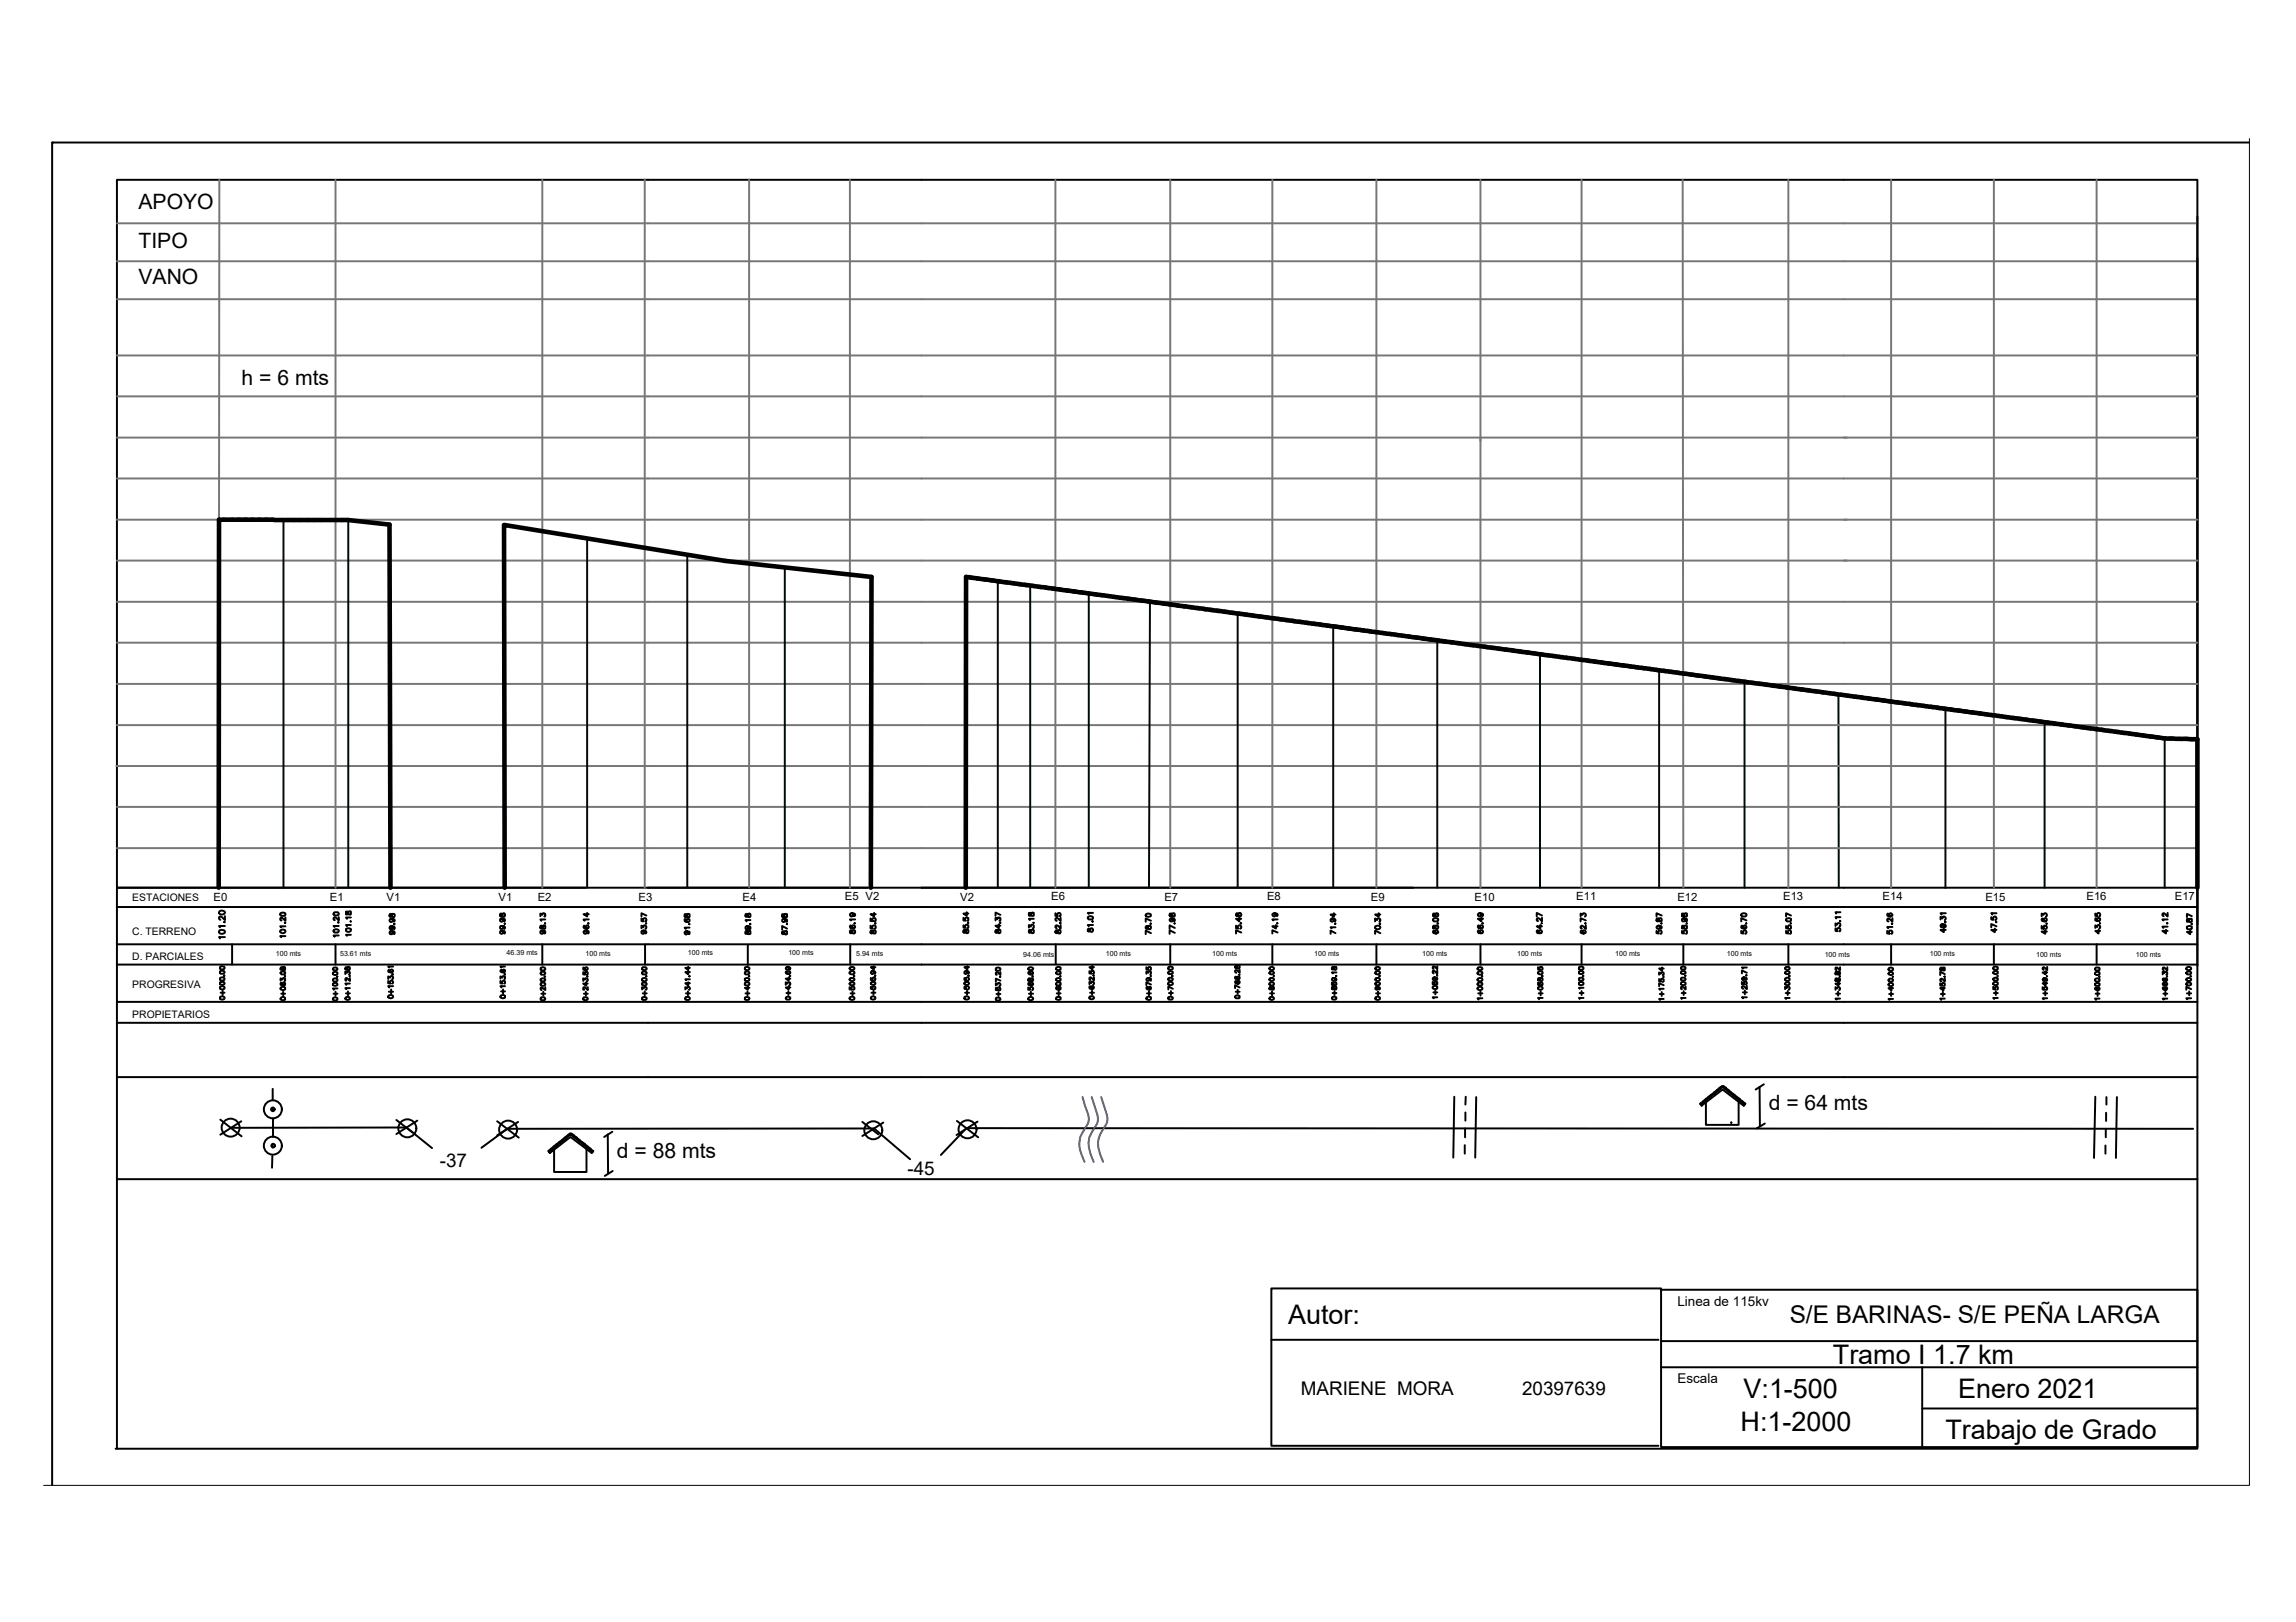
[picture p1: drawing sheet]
<svg xmlns="http://www.w3.org/2000/svg" width="297mm" height="210mm" viewBox="0 0 297 210" stroke-linecap="round" stroke-linejoin="round" font-family="sans-serif">
<defs><g id="words">
<g font-size="3.5">
<text x="166.6" y="171.4">Autor:</text>
<text x="237.1" y="176.5">Tramo I 1.7 km</text>
<text x="225.2" y="185.2">H:1-2000</text>
<text x="225.6" y="181">V:1-500</text>
<text x="253.3" y="180.9">Enero 2021</text>
<text x="251.7" y="186.3">Trabajo de Grado</text>
</g>
<text font-size="3.2" x="231.5" y="171.2">S/E BARINAS- S/E PEÑA LARGA</text>
<g font-size="2.7">
<text x="17.9" y="27">APOYO</text>
<text x="17.9" y="32">TIPO</text>
<text x="17.9" y="36.7">VANO</text>
<text x="31.3" y="49.8">h = 6 mts</text>
<text x="228.8" y="143.7">d = 64 mts</text>
<text x="79.8" y="149.8">d = 88 mts</text>
</g>
<g font-size="2.4">
<text x="56.9" y="151.1">-37</text>
<text x="117.4" y="152">-45</text>
<text x="168.3" y="180.5">MARIENE MORA</text>
<text x="196.9" y="180.5">20397639</text>
</g>
<g font-size="1.7">
<text x="217" y="169.1">Linea de 115kv</text>
<text x="217" y="179">Escala</text>
</g>
<g font-size="1.5">
<text x="27.6" y="116.6">E0</text>
<text x="42.7" y="116.6">E1</text>
<text x="50" y="116.7">V1</text>
<text x="64.5" y="116.6">V1</text>
<text x="69.6" y="116.6">E2</text>
<text x="82.6" y="116.6">E3</text>
<text x="96.1" y="116.6">E4</text>
<text x="109.3" y="116.5">E5 V2</text>
<text x="124.2" y="116.7">V2</text>
<text x="136" y="116.5">E6</text>
<text x="150.6" y="116.6">E7</text>
<text x="163.9" y="116.5">E8</text>
<text x="177.3" y="116.6">E9</text>
<text x="190.8" y="116.7">E10</text>
<text x="203.9" y="116.5">E11</text>
<text x="217" y="116.6">E12</text>
<text x="230.7" y="116.5">E13</text>
<text x="243.6" y="116.5">E14</text>
<text x="256.9" y="116.6">E15</text>
<text x="269.9" y="116.5">E16</text>
<text x="281.4" y="116.4">E17</text>
</g>
<g font-size="1.3">
<text x="17.1" y="116.6">ESTACIONES</text>
<text x="17.1" y="121">C. TERRENO</text>
<text x="17.1" y="124.3">D. PARCIALES</text>
<text x="17.1" y="127.9">PROGRESIVA</text>
<text x="17.1" y="131.7">PROPIETARIOS</text>
</g>
<g font-size=".9">
<text x="35.7" y="123.8">100 mts</text>
<text x="44" y="123.8">53.61 mts</text>
<text x="65.5" y="123.6">46.39 mts</text>
<text x="75.7" y="123.7">100 mts</text>
<text x="89" y="123.6">100 mts</text>
<text x="102" y="123.6">100 mts</text>
<text x="110.8" y="123.7">5.94 mts</text>
<text x="132.4" y="123.8">94.06 mts</text>
<text x="143.1" y="123.8">100 mts</text>
<text x="156.8" y="123.8">100 mts</text>
<text x="170" y="123.8">100 mts</text>
<text x="184" y="123.8">100 mts</text>
<text x="196.3" y="123.8">100 mts</text>
<text x="209" y="123.8">100 mts</text>
<text x="223.4" y="123.8">100 mts</text>
<text x="236.1" y="123.9">100 mts</text>
<text x="249.7" y="123.8">100 mts</text>
<text x="263.4" y="123.9">100 mts</text>
<text x="276.3" y="123.9">100 mts</text>
</g>
</g></defs>
<!-- layer: 0 -->
<g fill="none" stroke="#000" stroke-width=".25">
<path d="M6.7 18.4h.1M291 18.4h-284.3v173.8M284.3 28v97M15.1 117.4h269.2M15.1 114.9h269.2M28.4 118a.37 .37 0 0 1 .4-.2 .37 .37 0 0 1 .3 .4l-.3 .1a.31 .31 0 0 1-.5-.2zM29 119.3h.1zM29.1 119.8h-.8l.2 .2M29.1 118.6v.5l-.4-.4a.21 .21 0 0 0-.3 0 .21 .21 0 0 0 0 .3h.1M36.3 118.2l.3-.1 .3 .2a.35 .35 0 0 1-.3 .2 .35 .35 0 0 1-.3-.2zM36.8 119.4h.1zM36.9 119.9h-.6l.1 .1"/>
<path d="M36.9 118.7v.5l-.5-.5-.1 .3 .1 .1M43.2 118.1h.1h.4l.1 .1a.35 .35 0 0 1-.3 .3 .35 .35 0 0 1-.3-.3zM43.8 119.3v.1zM43.8 119.8h-.6l.1 .2M43.8 118.7v.4l-.5-.4-.1 .2 .1 .2M44.8 118v.3h.2a.3 .3 0 0 1 .1-.3 .3 .3 0 0 1 .3 0v.3h-.3l-.1-.3zM45.4 119.2h.1M45.4 119.7h-.6l.1 .2M45.4 118.7h-.6l.1 .2M50.5 118.3l-.1 .2v.1h.2a.43 .43 0 0 1 .4-.3l.1 .1-.1 .2a.3 .3 0 0 1-.3 0 .3 .3 0 0 1-.1-.3zM50.6 119.9h.1a.21 .21 0 0 1 0 .3 .21 .21 0 0 1-.3-.1 .35 .35 0 0 1 .3-.2 .35 .35 0 0 1 .4 .2l-.1 .2M50.6 118.9l.2 .1v.2l-.2 .1-.2-.1a.32 .32 0 0 1 .3-.3 .32 .32 0 0 1 .4 .3l-.1 .1"/>
<path d="M51 119.6h.1zM64.7 118.3v.3h.1l.3-.4a.23 .23 0 0 1 .2 .2 .23 .23 0 0 1-.2 .2h-.1l-.1-.3zM64.9 119.8a.2 .2 0 0 1 .2 .3 .2 .2 0 0 1-.2 .1 .2 .2 0 0 1-.2-.2 .31 .31 0 0 1 .4-.2 .31 .31 0 0 1 .2 .4h-.1M64.9 118.9h.1a.21 .21 0 0 1 0 .3 .21 .21 0 0 1-.3 0v-.1a.3 .3 0 0 1 .4-.2 .3 .3 0 0 1 .2 .3h-.1M65.3 119.5v.1zM69.9 119.8v.3h.2a.27 .27 0 0 1 .1-.3 .27 .27 0 0 1 .3 0v.3a.27 .27 0 0 1-.3 0 .27 .27 0 0 1-.1-.3zM69.9 118.6v-.4l.3 .2a.19 .19 0 0 1 .1-.2 .19 .19 0 0 1 .2 .1v.3h-.1M70.5 119.5h.1M70.5 119h-.6l.1 .2M75.6 119.8l-.1 .1a.32 .32 0 0 0 .3 .3 .32 .32 0 0 0 .3-.3 .2 .2 0 0 0-.3-.1 .2 .2 0 0 0 0 .3l.2 .1M76 118.1v.5l-.5-.3h.7M76.1 119.5h.1z"/>
<path d="M76.2 119h-.7l.1 .2M83 118.9v.3h.2a.24 .24 0 0 1 0-.3 .24 .24 0 0 1 .4 0v.2l-.1 .1M83.6 119.5h.1M83.6 118.5l-.6-.3v.4M88.6 118.3v.3h.2a.3 .3 0 0 1 .1-.3 .3 .3 0 0 1 .3 0v.4h-.2l-.2-.4zM88.7 118.9h-.1a.32 .32 0 0 0 .3 .4 .32 .32 0 0 0 .3-.3 .22 .22 0 0 0-.4 0 .22 .22 0 0 0 .2 .3M89.2 119.6h.1M96.4 118.3v.3h.3a.27 .27 0 0 1 .1-.3 .27 .27 0 0 1 .3 0v.3a.27 .27 0 0 1-.3 0 .27 .27 0 0 1-.1-.3zM96.7 119.9a.2 .2 0 0 1 .2 .2 .2 .2 0 0 1-.3 .2 .2 .2 0 0 1-.2-.3 .35 .35 0 0 1 .5-.2 .35 .35 0 0 1 .2 .4l-.1 .1M97 119.6h.1M97.1 119.1h-.7l.2 .1M101.2 118.3v.3h.2a.3 .3 0 0 1 .1-.3 .3 .3 0 0 1 .3 0v.4h-.2l-.2-.4z"/>
<path d="M101.4 118.9a.22 .22 0 0 1 .2 .3 .22 .22 0 0 1-.4 0 .32 .32 0 0 1 .3-.3 .32 .32 0 0 1 .3 .4h-.1M101.8 119.5v.1zM110 119.7v.2a.36 .36 0 0 0 .3 .2 .36 .36 0 0 0 .3-.2 .22 .22 0 0 0-.3-.2 .22 .22 0 0 0 0 .4h.1M110.2 118.2h.1a.2 .2 0 0 1 0 .3 .2 .2 0 0 1-.3 0v-.1a.35 .35 0 0 1 .3-.2 .35 .35 0 0 1 .3 .2l-.1 .2M110.5 119.5h.1zM110.6 119h-.6l.1 .1M112.6 119.8v.3l.3 .1a.23 .23 0 0 1 0-.4 .23 .23 0 0 1 .3 0 .23 .23 0 0 1 0 .4M112.6 118.9v.3h.3a.23 .23 0 0 1 .1-.4 .23 .23 0 0 1 .3 .3l-.1 .1M113.1 118.1v.5l-.5-.3h.7M113.2 119.5h.1M124.6 119.7v.3l.3 .1a.25 .25 0 0 1 0-.4 .25 .25 0 0 1 .4 0v.3l-.1 .1M124.6 118.8v.3l.3 .1a.25 .25 0 0 1 0-.4 .25 .25 0 0 1 .4 0v.3l-.1 .1"/>
<path d="M125.1 118.1v.4l-.5-.3h.7M125.2 119.4h.1M128.8 119.1v-.3l.2 .1a.19 .19 0 0 1 .2-.2 .19 .19 0 0 1 .2 .2v.2l-.1 .1M129.2 119.6v.5l-.4-.3h.6M129.4 119.4v.1zM129.4 118.4l-.6-.3v.4M133.1 118.1v.4h.2a.3 .3 0 0 1 .1-.3 .3 .3 0 0 1 .3-.1v.4l-.3-.1-.1-.3zM133.7 119.4h.1M133.7 118.9h-.6l.1 .2M136.5 118.2v.3h.3a.24 .24 0 0 1 0-.3 .24 .24 0 0 1 .4 0v.2l-.1 .2M137.2 119.4v.1zM137.2 119.7v.5l-.3-.4-.2-.1-.2 .3 .2 .1"/>
<path d="M137.2 118.8v.4l-.5-.4-.2 .2 .2 .2M140.8 118.6h.3h.3v.2a.37 .37 0 0 1-.3 .2 .37 .37 0 0 1-.4-.2zM141.3 119.2h.1zM141.4 119.7h-.7l.2 .2M141.4 118.1h-.7l.2 .2M148.3 119.9l-.1 .2 .2 .1 .3-.4a.22 .22 0 0 1 .2 .3 .22 .22 0 0 1-.3 .1l-.1-.3zM148.3 118.3l.3-.1 .3 .2a.35 .35 0 0 1-.3 .2 .35 .35 0 0 1-.4-.2zM148.9 119.5v.1zM148.9 119.2l-.7-.3v.4M151.4 118.2a.24 .24 0 0 0 0 .4h.2l.1-.3 .1-.1h.1l.1 .1-.1 .3h-.2l-.1-.4zM151.6 118.9a.2 .2 0 0 1 .1 .2 .2 .2 0 0 1-.3 .1l-.1-.1a.36 .36 0 0 1 .4-.2 .36 .36 0 0 1 .3 .2l-.1 .1M151.9 119.5h.1"/>
<path d="M159.9 119.8v.3l.3 .1a.23 .23 0 0 1 0-.4 .23 .23 0 0 1 .3 0 .23 .23 0 0 1 0 .4M160 118.2l-.1 .2 .2 .2 .2-.5a.23 .23 0 0 1 .3 .3 .23 .23 0 0 1-.4 .1v-.2zM160.3 118.8v.4l-.4-.3h.7M160.5 119.5h.1M164.9 118.2a.2 .2 0 0 1 .1 .2 .2 .2 0 0 1-.3 .2l-.1-.2a.36 .36 0 0 1 .4-.2 .36 .36 0 0 1 .3 .2l-.1 .2M165.1 119.7v.5l-.5-.3h.7M165.2 119.5h.1M165.3 119h-.7l.1 .1M172.4 118.9a.21 .21 0 0 1 .2 .2 .21 .21 0 0 1-.4 .1 .21 .21 0 0 1 0-.3h.2a.32 .32 0 0 1 .4 .2l-.1 .1M172.6 118.2v.4l-.5-.3h.7M172.7 119.5v.1zM177.9 119.2v-.3l.3 .2a.21 .21 0 0 1 .2-.2 .21 .21 0 0 1 .2 .2l-.2 .2"/>
<path d="M177.9 119.9l.3-.1 .3 .1a.31 .31 0 0 1-.3 .4 .31 .31 0 0 1-.3-.4zM178.4 118.2v.4l-.5-.3h.7M178.5 119.5v.1zM185.4 119.8v.2l.2 .2 .2-.5a.23 .23 0 0 1 .3 .3 .23 .23 0 0 1-.4 .1l-.1-.2v-.1zM185.4 118.9l.4-.1 .3 .2a.35 .35 0 0 1-.4 .2 .35 .35 0 0 1-.3-.2zM185.4 118.2v.4h.2a.3 .3 0 0 1 .1-.3 .3 .3 0 0 1 .3-.1l.1 .3-.1 .1h-.2l-.2-.4zM186 119.5h.1zM191.3 119.7l-.1 .2a.38 .38 0 0 0 .3 .2 .38 .38 0 0 0 .4-.1 .2 .2 0 0 0-.3-.2 .2 .2 0 0 0-.1 .2l.2 .1M191.4 118.2h.1a.2 .2 0 0 1 0 .3 .2 .2 0 0 1-.3 0v-.1a.35 .35 0 0 1 .3-.2 .35 .35 0 0 1 .4 .2l-.1 .2M191.7 118.7v.5l-.5-.3h.7M191.8 119.5h.1zM199.3 119.7v.5l-.5-.3h.7"/>
<path d="M199.4 119.5h.1M199.5 118.8v.4l-.3-.3-.3-.1-.1 .3 .2 .1M199.5 118.5l-.7-.4v.5M204.5 118.6v-.4l.2 .2a.22 .22 0 0 1 .4-.2 .21 .21 0 0 1-.1 .4M205.1 119.5h.1zM205.2 119.7v.5l-.6-.4-.1 .2 .2 .2M205.2 119.1l-.7-.3v.4M214.3 118.9a.24 .24 0 0 0 .1 .3h.2v-.3l.2-.1 .1 .1 .1 .1-.1 .2h-.2l-.1-.3zM214.6 119.8l.1 .1v.2a.2 .2 0 0 1-.3 0 .2 .2 0 0 1 0-.3h.2a.32 .32 0 0 1 .4 .2l-.1 .2M214.9 119.5h.1M215 118.5l-.7-.3v.4M217.6 119.8v.3h.2a.27 .27 0 0 1 .1-.3 .27 .27 0 0 1 .3 0v.3a.27 .27 0 0 1-.3 0 .27 .27 0 0 1-.1-.3z"/>
<path d="M217.6 118.2v.4h.2a.3 .3 0 0 1 .1-.3 .3 .3 0 0 1 .3-.1v.4h-.2l-.2-.4zM217.8 118.9a.2 .2 0 0 1 .2 .2 .2 .2 0 0 1-.2 .2 .2 .2 0 0 1-.2-.3v-.1a.35 .35 0 0 1 .4-.1 .35 .35 0 0 1 .2 .4M218.2 119.5h.1M225.3 118.3l.4-.1 .2 .1a.35 .35 0 0 1-.3 .3 .35 .35 0 0 1-.3-.3zM225.4 119.8l-.1 .1a.32 .32 0 0 0 .3 .3 .32 .32 0 0 0 .3-.3l-.1-.2-.2 .2v.2l.1 .1M225.9 119.5h.1M225.9 119.1l-.6-.3v.4M231.1 119.8v.3l.3 .1a.24 .24 0 0 1 0-.4 .24 .24 0 0 1 .3 .1 .24 .24 0 0 1-.1 .3M231.1 118.9l.3-.1 .3 .1a.33 .33 0 0 1-.2 .4 .33 .33 0 0 1-.4-.2zM231.7 119.5h.1M231.7 118.5l-.6-.3v.4M237.5 119.8v-.3l.2 .2a.21 .21 0 0 1 .2-.3 .21 .21 0 0 1 .2 .2v.3h-.1"/>
<path d="M238.1 119.2h.1M238.1 118.7h-.6v.2M238.1 118.1h-.6v.1M244.2 118.2v.1a.33 .33 0 0 0 .2 .4 .33 .33 0 0 0 .4-.3l-.1-.2a.2 .2 0 0 0-.3 .1 .2 .2 0 0 0 .2 .3M244.8 119.5v.1zM244.8 120h-.6l.1 .1M244.8 118.8v.5l-.5-.4-.1 .2 .1 .1M251.1 119v-.4l.2 .3v-.2a.23 .23 0 0 1 .4 0 .23 .23 0 0 1-.1 .4M251.3 119.6a.21 .21 0 0 1 .1 .4 .21 .21 0 0 1-.3-.2 .38 .38 0 0 1 .3-.2 .38 .38 0 0 1 .3 .3l-.1 .1M251.7 119.3v.1zM251.7 118.2h-.6l.1 .1M257.6 118.7v.3h.3a.24 .24 0 0 1 0-.3 .24 .24 0 0 1 .4 0 .24 .24 0 0 1-.1 .4"/>
<path d="M258.2 119.3v.1zM258.3 119.9l-.7-.3v.4M258.3 118.2h-.7l.1 .1M264.1 119.8v.4h.3a.23 .23 0 0 1 .1-.4 .23 .23 0 0 1 .3 .2l-.1 .2M264.1 118.6v-.4l.3 .2 .1-.2a.24 .24 0 0 1 .3 .1 .24 .24 0 0 1-.1 .3M264.3 118.9l-.2 .1a.36 .36 0 0 0 .4 .2 .36 .36 0 0 0 .3-.2v-.1a.2 .2 0 0 0-.3 0 .2 .2 0 0 0 0 .3h.1M264.8 119.5h.1M271.1 118.2v.3l.2 .1a.24 .24 0 0 1 0-.4 .24 .24 0 0 1 .4 0v.2l-.1 .2M271.2 118.8l-.1 .2a.36 .36 0 0 0 .5 .2l.1-.3a.2 .2 0 0 0-.3 0 .2 .2 0 0 0 0 .3h.1M271.7 119.5h.1M280.3 119.5h.1M280.4 119.9h-.6l.1 .2"/>
<path d="M280.4 119h-.6l.1 .1M280.4 118.1v.5l-.5-.4-.1 .2 .1 .2M282.9 119.9l.4-.1 .3 .1v.2a.38 .38 0 0 1-.7 0zM282.9 118.9v.4h.2l.1-.3 .2-.1a.22 .22 0 0 1 .2 .2 .22 .22 0 0 1-.2 .2l-.2-.1-.1-.3zM283.6 119.5v.1zM283.6 118.6l-.7-.3v.4M15.1 139.4h269.2M15.1 132.4h269.2M15.1 129.7h269.2M15.1 124.8h269.2M15.1 122.2h269.2M28.4 120.4l.2-.1 .5 .1a.35 .35 0 0 1-.4 .5 .35 .35 0 0 1-.3-.5z"/>
<path d="M28.5 129l.3-.1 .3 .2a.32 .32 0 0 1-.3 .3 .32 .32 0 0 1-.3-.2zM28.5 127.7l.3-.1 .3 .2a.32 .32 0 0 1-.3 .2 .32 .32 0 0 1-.3-.1zM28.5 127.2v-.1h.4l.2 .1a.31 .31 0 0 1-.3 .3 .31 .31 0 0 1-.3-.3zM28.5 126.6l.3-.1 .3 .1a.3 .3 0 0 1-.3 .3 .3 .3 0 0 1-.3-.2zM28.5 125.7v-.1h.4l.2 .2a.31 .31 0 0 1-.3 .2 .31 .31 0 0 1-.3-.2zM28.5 125.1l.3-.1 .3 .2a.32 .32 0 0 1-.3 .3 .32 .32 0 0 1-.3-.2zM28.5 128.5h.6M28.8 128.2v.6M29 126.3h.1M29.1 121.3h-.8l.2 .1M30 122.2v2.6M36.3 120.4l.2-.1 .4 .1a.31 .31 0 0 1-.3 .4 .31 .31 0 0 1-.3-.4z"/>
<path d="M36.3 126.9v-.3l.2 .2a.2 .2 0 0 1 .3-.2 .2 .2 0 0 1 .1 .3l-.1 .1M36.3 129.1l.3-.1 .2 .1 .1 .1a.31 .31 0 0 1-.3 .2 .31 .31 0 0 1-.3-.2zM36.3 127.8a.31 .31 0 0 1 .4-.1 .31 .31 0 0 1 .2 .3l-.5 .1-.1-.1zM36.3 125.8l.3-.1 .3 .1v.1a.29 .29 0 0 1-.3 .2 .29 .29 0 0 1-.3-.3zM36.4 127.2l-.1 .1a.3 .3 0 0 0 .3 .3 .3 .3 0 0 0 .3-.4h-.1a.2 .2 0 0 0-.2 .1 .2 .2 0 0 0 .1 .2M36.4 125.2l-.1 .2 .2 .1 .1-.3 .1-.1a.22 .22 0 0 1 .2 .2 .22 .22 0 0 1-.2 .2h-.1l-.1-.2zM36.4 128.6h.5M36.6 128.3v.5M36.9 126.3v.1zM36.9 121.1h-.6l.1 .2M43.1 129.1a.29 .29 0 0 1 .4 0 .29 .29 0 0 1 .1 .3 .29 .29 0 0 1-.3 .1 .29 .29 0 0 1-.2-.4zM43.1 127.3a.28 .28 0 0 1 .4-.1 .28 .28 0 0 1 .1 .3 .28 .28 0 0 1-.3 .1 .28 .28 0 0 1-.2-.3z"/>
<path d="M43.1 126.7a.29 .29 0 0 1 .4-.1 .29 .29 0 0 1 .1 .3 .29 .29 0 0 1-.3 .1 .29 .29 0 0 1-.2-.3zM43.1 125.8a.29 .29 0 0 1 .4 0 .29 .29 0 0 1 .1 .3 .29 .29 0 0 1-.3 .1 .29 .29 0 0 1-.2-.4zM43.1 125.3a.28 .28 0 0 1 .4-.1 .28 .28 0 0 1 .1 .3 .28 .28 0 0 1-.3 .1 .28 .28 0 0 1-.2-.3zM43.2 128.6h.5M43.2 120.3h.3l.3 .1a.35 .35 0 0 1-.3 .3 .35 .35 0 0 1-.3-.3zM43.4 122.2v2.6M43.4 128.3v.5M43.6 126.4h.1M43.7 127.9h-.6l.1 .2M43.8 121.1h-.6l.1 .1M44.7 126.1v-.4l.2 .2a.2 .2 0 0 1 .3-.1 .2 .2 0 0 1-.1 .3M44.7 129.1a.28 .28 0 0 1 .4-.1 .28 .28 0 0 1 .1 .3 .28 .28 0 0 1-.3 .1 .28 .28 0 0 1-.2-.3z"/>
<path d="M44.7 125.2v.2l.1 .1 .3-.4a.21 .21 0 0 1 .2 .2 .21 .21 0 0 1-.2 .2l-.2-.3zM44.8 120.2l.2-.1 .4 .1a.32 .32 0 0 1-.3 .4 .32 .32 0 0 1-.3-.4zM44.8 128.6h.5M45 128.3v.5M45.2 126.3h.1M45.3 127.9h-.6l.1 .1M45.3 127.3h-.6l.1 .2M45.3 126.6v.3l-.5-.3-.1 .1v.2h.1M45.4 121h-.6l.1 .1M50.2 126.9v.3l.3 .1a.21 .21 0 0 1 0-.3 .21 .21 0 0 1 .3 0 .21 .21 0 0 1-.1 .3M50.2 126.7v-.3l.3 .1a.19 .19 0 0 1 .1-.2 .19 .19 0 0 1 .3 .2l-.2 .2M50.3 128.8h.3l.3 .1a.32 .32 0 0 1-.4 .3 .32 .32 0 0 1-.3-.3z"/>
<path d="M50.3 125.5l-.1 .1a.34 .34 0 0 0 .3 .2 .34 .34 0 0 0 .4-.2 .19 .19 0 0 0-.2-.1 .19 .19 0 0 0-.2 .1 .19 .19 0 0 0 .1 .2M50.3 128.3h.6M50.6 120.5h.1a.21 .21 0 0 1 0 .4 .21 .21 0 0 1-.3-.2 .35 .35 0 0 1 .3-.2 .35 .35 0 0 1 .4 .3l-.1 .1M50.6 128v.6M50.8 126.1h.1M50.9 127.6h-.7l.1 .2M50.9 125.1h-.7l.1 .1M64.7 126.9v.3l.3 .1a.21 .21 0 0 1 0-.3 .21 .21 0 0 1 .3 0 .21 .21 0 0 1-.1 .3M64.7 126.6v-.2l.3 .1a.2 .2 0 0 1 .3-.2 .2 .2 0 0 1 0 .3l-.1 .1M64.8 128.8a.31 .31 0 0 1 .4-.1 .31 .31 0 0 1 .1 .4h-.4l-.2-.1zM64.8 125.5l-.1 .1a.3 .3 0 0 0 .4 .3 .3 .3 0 0 0 .2-.4 .2 .2 0 0 0-.3 0 .2 .2 0 0 0 .2 .3M64.8 128.3h.5"/>
<path d="M64.9 120.5a.2 .2 0 0 1 .2 .2 .2 .2 0 0 1-.3 .1 .2 .2 0 0 1-.1-.2l.1-.1h.4l.1 .1-.1 .2M65.1 128v.6M65.3 127.6h-.6l.2 .2M65.3 126.1h.1M65.3 125.1h-.6l.2 .1M69.9 127.2h.4l.2 .1a.32 .32 0 0 1-.2 .3 .32 .32 0 0 1-.4-.2zM69.9 126.7l.4-.1 .2 .2a.31 .31 0 0 1-.3 .2 .31 .31 0 0 1-.3-.2zM69.9 125.8h.1h.4l.1 .1a.31 .31 0 0 1-.3 .2 .31 .31 0 0 1-.3-.2zM69.9 125.3l.4-.1 .2 .1a.32 .32 0 0 1-.2 .3 .32 .32 0 0 1-.4-.2zM70 129.1h.4l.1 .1a.31 .31 0 0 1-.3 .2 .31 .31 0 0 1-.3-.2zM70 128.6h.5M70.1 120.4l.1 .1a.21 .21 0 0 1 0 .3 .21 .21 0 0 1-.3 0v-.3l.2-.1a.32 .32 0 0 1 .4 .3v.1"/>
<path d="M70.2 122.2v2.6M70.3 128.3v.5M70.5 126.4h.1M70.5 127.7v.4l-.3-.3h-.2l-.1 .2 .2 .1M75.5 126.9v-.3l.2 .2a.2 .2 0 0 1 .2-.2 .2 .2 0 0 1 .2 .2 .2 .2 0 0 1-.2 .2M75.5 125.8v.3h.2a.2 .2 0 0 1 0-.3 .2 .2 0 0 1 .3 .1 .2 .2 0 0 1-.1 .2M75.5 129.1h.4l.1 .1a.31 .31 0 0 1-.3 .2 .31 .31 0 0 1-.2-.2zM75.5 125.2a.31 .31 0 0 0 .2 .4 .31 .31 0 0 0 .3-.2 .19 .19 0 0 0-.1-.2 .19 .19 0 0 0-.2 .1 .19 .19 0 0 0 .1 .2M75.5 128.6h.5M75.7 120.4l.1 .1a.2 .2 0 0 1 0 .3 .2 .2 0 0 1-.3-.1v-.1a.35 .35 0 0 1 .3-.2 .35 .35 0 0 1 .4 .3l-.1 .1M75.8 128.3v.5M75.8 127.1v.5l-.3-.3h.5"/>
<path d="M76 126.4h.1M76 127.7v.4l-.5-.4v.3l.1 .1M83 120.1v-.3l.2 .2v-.1a.23 .23 0 0 1 .4 0 .23 .23 0 0 1-.1 .3M83.1 129.1l.3-.1 .3 .2a.31 .31 0 0 1-.3 .2 .31 .31 0 0 1-.3-.2zM83.1 128v-.3l.2 .2a.19 .19 0 0 1 .1-.2 .19 .19 0 0 1 .3 .2 .19 .19 0 0 1-.2 .2M83.1 127.2h.1h.3l.2 .1a.31 .31 0 0 1-.3 .2 .31 .31 0 0 1-.3-.2zM83.1 126.6h.3l.3 .1a.32 .32 0 0 1-.3 .3 .32 .32 0 0 1-.3-.2zM83.1 125.8l.3-.1 .3 .2a.31 .31 0 0 1-.3 .2 .31 .31 0 0 1-.3-.2zM83.1 125.3l.1-.1h.3l.2 .1a.31 .31 0 0 1-.3 .2 .31 .31 0 0 1-.3-.2zM83.2 128.6h.5M83.2 120.4l.1 .1a.21 .21 0 0 1 0 .3 .21 .21 0 0 1-.3 0v-.2a.3 .3 0 0 1 .3-.2 .3 .3 0 0 1 .3 .4h-.1M83.4 128.3v.5"/>
<path d="M83.5 122.2v2.6M83.6 126.4h.1M88.7 129.1v-.1h.4l.2 .2a.31 .31 0 0 1-.3 .2 .31 .31 0 0 1-.3-.2zM88.7 128v-.3l.2 .2a.19 .19 0 0 1 .1-.2 .19 .19 0 0 1 .2 .2 .19 .19 0 0 1-.1 .2M88.7 128.6h.6M88.8 120.5a.2 .2 0 0 1 .2 .2 .2 .2 0 0 1-.3 .2 .2 .2 0 0 1-.1-.2v-.1l.2-.1 .4 .1v.2l-.1 .1M89 128.3v.5M89 127.1v.4l-.3-.3h.6M89 125.7v.4l-.3-.3h.6M89 125.1v.4l-.3-.2h.6M89.2 120h-.6l.1 .2M89.2 126.4h.1"/>
<path d="M89.3 126.7h-.6v.2M96.4 129.1l.3-.1 .3 .2a.31 .31 0 0 1-.3 .2 .31 .31 0 0 1-.3-.2zM96.4 127.2l.3-.1 .3 .2a.32 .32 0 0 1-.3 .2 .32 .32 0 0 1-.3-.1zM96.4 126.6h.3l.3 .1a.31 .31 0 0 1-.3 .2 .31 .31 0 0 1-.3-.2zM96.4 125.8l.3-.1 .3 .2a.31 .31 0 0 1-.3 .2 .31 .31 0 0 1-.3-.2zM96.4 125.2l.3-.1 .3 .2a.32 .32 0 0 1-.3 .2 .32 .32 0 0 1-.3-.1zM96.4 120.5v.3h.3v-.2l.3-.1a.22 .22 0 0 1 .1 .2 .22 .22 0 0 1-.2 .2l-.2-.1v-.3zM96.4 128.6h.6M96.7 128.3v.5M96.7 127.7v.4l-.3-.3h.6M96.7 122.3v2.6M96.9 126.4h.1"/>
<path d="M101.2 120.6v.2h.2a.27 .27 0 0 1 .1-.3 .27 .27 0 0 1 .3 .1v.2a.27 .27 0 0 1-.3 .1 .27 .27 0 0 1-.1-.3zM101.7 127.5v-.4l.2 .2a.2 .2 0 0 1 .3-.1 .2 .2 0 0 1-.1 .3M101.7 129.1a.28 .28 0 0 1 .3-.1 .28 .28 0 0 1 .2 .3 .28 .28 0 0 1-.3 .1 .28 .28 0 0 1-.2-.3zM101.7 125.7a.26 .26 0 0 0 .2 .4 .26 .26 0 0 0 .3-.3 .19 .19 0 0 0-.3 0 .19 .19 0 0 0 .1 .3M101.7 128.5h.5M101.8 120.2l-.6-.4v.5M101.9 125.1a.19 .19 0 0 1 .1 .3 .19 .19 0 0 1-.2 .1 .19 .19 0 0 1-.1-.3l.3-.1 .2 .1v.3M102 128.3v.5M102 127.6v.4l-.3-.2h.5M102 126.5v.4l-.3-.3h.5M102.2 126.3h.1M109.9 127.7v.3h.3a.21 .21 0 0 1 0-.3 .21 .21 0 0 1 .3 .1l-.1 .3"/>
<path d="M110 129.1l.3-.1 .2 .1a.32 .32 0 0 1-.3 .3 .32 .32 0 0 1-.3-.3zM110 127.2l.3-.1 .2 .2a.34 .34 0 0 1-.3 .2 .34 .34 0 0 1-.3-.2zM110 125.8l.3-.1 .2 .1a.32 .32 0 0 1-.3 .3 .32 .32 0 0 1-.3-.3zM110 125.2l.3-.1 .2 .2a.34 .34 0 0 1-.3 .2 .34 .34 0 0 1-.3-.2zM110 122.2v2.6M110 126.6h.4l.1 .1a.34 .34 0 0 1-.3 .2 .34 .34 0 0 1-.3-.2zM110 120.4v.2v.2h.1a.43 .43 0 0 1 .4-.4l.1 .1v.3a.3 .3 0 0 1-.3-.1 .3 .3 0 0 1-.1-.3zM110 128.6h.5M110.3 128.3v.5M110.5 126.3h.1M112.7 127.7v.3h.2a.22 .22 0 0 1 0-.3 .22 .22 0 0 1 .4 0 .22 .22 0 0 1-.2 .3M112.7 126.6v.2l.2 .1a.22 .22 0 0 1 0-.4 .22 .22 0 0 1 .4 .1 .22 .22 0 0 1-.2 .3"/>
<path d="M112.7 120.4a.24 .24 0 0 0 0 .4h.1a.3 .3 0 0 1 .1-.3 .3 .3 0 0 1 .4-.1v.3l-.1 .1a.43 .43 0 0 1-.4-.4zM112.7 129a.29 .29 0 0 1 .4-.1 .29 .29 0 0 1 .1 .4 .29 .29 0 0 1-.3 .1 .29 .29 0 0 1-.2-.4zM112.7 127.2a.28 .28 0 0 1 .4-.2 .28 .28 0 0 1 .1 .4 .28 .28 0 0 1-.3 .1 .28 .28 0 0 1-.2-.3zM112.7 128.5h.6M112.9 125.7a.18 .18 0 0 1 .1 .2 .18 .18 0 0 1-.2 .1 .18 .18 0 0 1-.1-.2 .28 .28 0 0 1 .4-.2 .28 .28 0 0 1 .1 .4M113 128.2v.5M113 125v.5l-.3-.3h.6M113.2 126.2v.1zM124.6 120.4v.3h.3a.27 .27 0 0 1 .1-.3 .27 .27 0 0 1 .3 0v.3a.27 .27 0 0 1-.3 0 .27 .27 0 0 1-.1-.3zM124.8 129l.3-.1 .3 .2a.32 .32 0 0 1-.3 .3 .32 .32 0 0 1-.3-.2zM124.8 127.7v.3h.2a.22 .22 0 0 1 0-.3 .22 .22 0 0 1 .4 0 .22 .22 0 0 1-.2 .3M124.8 127.2l.1-.1h.3l.2 .1a.31 .31 0 0 1-.3 .3 .31 .31 0 0 1-.3-.3z"/>
<path d="M124.8 126.6v.2l.2 .1a.22 .22 0 0 1 0-.4 .22 .22 0 0 1 .4 .1 .22 .22 0 0 1-.2 .3M124.9 128.5h.5M124.9 125.7l.2 .1a.18 .18 0 0 1-.1 .2 .18 .18 0 0 1-.2-.1 .18 .18 0 0 1 .1-.2l.4 .1v.2M125.1 128.2v.5M125.2 125v.5l-.4-.3h.6M125.3 126.2v.1zM128.8 120.4v.3h.2a.27 .27 0 0 1 .1-.3 .27 .27 0 0 1 .3 0v.3a.27 .27 0 0 1-.3 0 .27 .27 0 0 1-.1-.3zM128.8 129.2l.1-.1h.4l.1 .2a.31 .31 0 0 1-.3 .2 .31 .31 0 0 1-.3-.2zM128.8 127.8v.3h.3a.2 .2 0 0 1 0-.3 .2 .2 0 0 1 .3 .1 .2 .2 0 0 1-.1 .3M128.8 127.5v-.3l.2 .2a.2 .2 0 0 1 .2-.2 .2 .2 0 0 1 .3 .2 .2 .2 0 0 1-.2 .2M128.8 125.3l.4-.1 .2 .2a.32 .32 0 0 1-.2 .2 .32 .32 0 0 1-.4-.1zM128.9 128.6h.5"/>
<path d="M129.2 128.4v.5M129.4 126.4h.1M129.4 126.9l-.6-.3v.4M129.4 125.8v.4l-.5-.4-.1 .3h.2M133 127.8v.3h.3a.21 .21 0 0 1 0-.3 .21 .21 0 0 1 .3 0 .21 .21 0 0 1-.1 .3M133.1 129.1a.31 .31 0 0 1 .3-.1 .31 .31 0 0 1 .2 .4h-.4l-.2-.1zM133.1 125.3l.3-.1 .3 .1a.3 .3 0 0 1-.4 .3 .3 .3 0 0 1-.2-.3zM133.1 127.2l-.1 .1a.3 .3 0 0 0 .3 .3 .3 .3 0 0 0 .3-.4 .2 .2 0 0 0-.3 0 .2 .2 0 0 0 .1 .3M133.1 126.6l-.1 .1 .1 .2h.2a.2 .2 0 0 1 .1-.3 .2 .2 0 0 1 .3 .1l-.1 .2a.26 .26 0 0 1-.3 0 .26 .26 0 0 1-.1-.3zM133.1 125.8l-.1 .1a.35 .35 0 0 0 .3 .2 .35 .35 0 0 0 .4-.2l-.2-.2-.2 .1v.2l.1 .1M133.1 120.4v.3h.2a.27 .27 0 0 1 .1-.3 .27 .27 0 0 1 .3 0v.3a.27 .27 0 0 1-.3 0 .27 .27 0 0 1-.1-.3zM133.1 120v-.3l.3 .2v-.2a.24 .24 0 0 1 .3 .1 .24 .24 0 0 1-.1 .3"/>
<path d="M133.1 128.6h.6M133.4 128.3v.5M133.6 126.4h.1zM136.6 120.4l-.1 .2 .2 .2 .3-.5a.22 .22 0 0 1 .2 .3 .22 .22 0 0 1-.3 .2l-.1-.4zM136.6 122.2v2.6M136.7 129.1l.1-.1h.3l.1 .2a.31 .31 0 0 1-.3 .2 .31 .31 0 0 1-.3-.2zM136.7 127.2a.31 .31 0 0 1 .3-.1 .31 .31 0 0 1 .2 .4h-.4l-.2-.1zM136.7 126.6h.3h.2v.2a.29 .29 0 0 1-.3 .1 .29 .29 0 0 1-.2-.3zM136.7 125.8l.1-.1h.3l.1 .2a.31 .31 0 0 1-.3 .2 .31 .31 0 0 1-.3-.2zM136.7 125.2a.31 .31 0 0 1 .3-.1 .31 .31 0 0 1 .2 .4h-.4l-.2-.1zM136.7 127.7l-.1 .1a.3 .3 0 0 0 .3 .3 .3 .3 0 0 0 .3-.3l-.1-.1a.2 .2 0 0 0-.2 .1 .2 .2 0 0 0 .1 .3M136.7 128.6h.5"/>
<path d="M137 128.3v.5M137.2 126.4h.1M140.8 120.2l-.1 .2 .2 .2 .3-.5a.23 .23 0 0 1 .2 .3 .23 .23 0 0 1-.4 .1v-.2zM140.9 129l.1-.1h.4l.1 .2a.31 .31 0 0 1-.3 .2 .31 .31 0 0 1-.3-.2zM140.9 127.4v-.3l.3 .1a.2 .2 0 0 1 .1-.2 .2 .2 0 0 1 .3 .2 .2 .2 0 0 1-.2 .3M140.9 125.7v.3h.3a.2 .2 0 0 1 0-.3 .2 .2 0 0 1 .3 0 .2 .2 0 0 1-.1 .3M141 127.6l-.1 .1 .1 .3h.4a.19 .19 0 0 0 .1-.3 .19 .19 0 0 0-.3 0 .19 .19 0 0 0 0 .3h.1M141 128.5h.5M141.3 128.2v.5M141.3 125v.5l-.4-.3h.6M141.4 126.2h.1zM141.5 126.5v.4l-.5-.4-.1 .3h.2"/>
<path d="M148.3 126v-.3l.3 .2a.2 .2 0 0 1 .2-.2 .2 .2 0 0 1 .1 .3l-.1 .1M148.3 125.2v.3h.3a.21 .21 0 0 1-.1-.3 .21 .21 0 0 1 .3 0 .21 .21 0 0 1 0 .3M148.4 129.1a.31 .31 0 0 1 .3-.1 .31 .31 0 0 1 .2 .3l-.5 .1-.1-.2zM148.4 127.7l-.1 .1a.32 .32 0 0 0 .3 .2 .32 .32 0 0 0 .3-.1l-.1-.2-.2 .1v.2h.1M148.4 128.6h.5M148.5 126.6a.19 .19 0 0 1 .2 .2 .19 .19 0 0 1-.3 .1 .19 .19 0 0 1 0-.3h.5v.3h-.1M148.6 128.3v.5M148.9 126.3h.1M148.9 120.8l-.7-.4v.5M148.9 127.4l-.6-.3v.4M151.1 129.1l.4-.1 .2 .1a.31 .31 0 0 1-.3 .3 .31 .31 0 0 1-.3-.3zM151.1 127.2l.4-.1 .2 .1v.1a.31 .31 0 0 1-.3 .2 .31 .31 0 0 1-.3-.2z"/>
<path d="M151.1 126.6l.4-.1 .2 .2a.31 .31 0 0 1-.3 .2 .31 .31 0 0 1-.3-.2zM151.1 125.8l.4-.1 .2 .1a.31 .31 0 0 1-.3 .3 .31 .31 0 0 1-.3-.3zM151.1 125.2l.4-.1 .2 .2a.32 .32 0 0 1-.2 .2 .32 .32 0 0 1-.4-.2zM151.2 128.5h.5M151.4 122.2v2.6M151.5 128.3v.5M151.7 126.3h.1M151.7 128l-.6-.3v.3M152 120.7l-.7-.3v.4M152 120.1l-.7-.4v.5M159.8 128.9l.3-.1 .3 .1v.1a.29 .29 0 0 1-.4 .2 .29 .29 0 0 1-.2-.3zM159.9 126.9l-.1 .2a.32 .32 0 0 0 .3 .2 .32 .32 0 0 0 .3-.2v-.1l-.2-.1-.2 .1v.2l.2 .1"/>
<path d="M159.9 126.4l-.1 .1a.3 .3 0 0 0 .3 .3 .3 .3 0 0 0 .3-.4 .2 .2 0 0 0-.4 0 .2 .2 0 0 0 .2 .3M159.9 125l-.1 .1 .1 .2 .1-.1v-.1a.17 .17 0 0 1 .3-.1 .17 .17 0 0 1 0 .3 .17 .17 0 0 1-.3-.1v-.2zM159.9 128.3h.5M160.1 128.1v.5M160.4 127.8l-.6-.3v.4M160.3 126.1h.1M160.4 125.5v.4l-.4-.4h-.1l-.1 .3 .1 .1M160.6 120.7l-.7-.3v.4M164.3 129.1a.28 .28 0 0 1 .3-.1 .28 .28 0 0 1 .2 .3 .28 .28 0 0 1-.4 .1 .28 .28 0 0 1-.1-.3zM164.3 127.2a.29 .29 0 0 1 .3-.1 .29 .29 0 0 1 .2 .4 .29 .29 0 0 1-.4 0 .29 .29 0 0 1-.1-.3zM164.3 125.2a.29 .29 0 0 1 .3-.1 .29 .29 0 0 1 .2 .4 .29 .29 0 0 1-.4 0 .29 .29 0 0 1-.1-.3zM164.3 127.7l-.1 .1 .1 .2h.1l.2-.3h.2v.3l-.2 .1-.2-.4z"/>
<path d="M164.3 128.6h.5M164.4 126.6h.3h.1a.26 .26 0 0 1-.3 .3 .26 .26 0 0 1-.2-.3zM164.4 125.7h.3l.1 .1a.26 .26 0 0 1-.3 .3 .26 .26 0 0 1-.2-.3zM164.6 128.3v.5M164.6 122.2v2.6M164.8 126.3h.1M165.3 120.7l-.7-.3v.4M172.3 127.2v.3h.3a.2 .2 0 0 1 0-.3 .2 .2 0 0 1 .3 0 .2 .2 0 0 1-.1 .3M172.4 129.1a.28 .28 0 0 1 .3-.1 .28 .28 0 0 1 .2 .3 .28 .28 0 0 1-.4 .1 .28 .28 0 0 1-.1-.3zM172.4 127.7l-.1 .2 .1 .1h.1l.2-.3h.2v.3h-.3l-.1-.3zM172.4 125.1l-.1 .2 .1 .2h.1l.1-.4h.3v.4h-.2l-.2-.3zM172.4 128.5h.5"/>
<path d="M172.5 126.6a.18 .18 0 0 1 .2 .2 .18 .18 0 0 1-.3 .1 .18 .18 0 0 1 0-.3 .28 .28 0 0 1 .3-.1 .28 .28 0 0 1 .2 .4h-.1M172.6 128.3v.5M172.8 120.8l-.7-.4v.4M172.8 120h-.7l.2 .1M172.9 126.3h.1M172.9 125.8h-.6l.1 .2M177.9 129.1l.4-.1 .2 .1a.32 .32 0 0 1-.2 .3 .32 .32 0 0 1-.4-.2zM177.9 127.2l.4-.1 .2 .2a.31 .31 0 0 1-.3 .2 .31 .31 0 0 1-.3-.2zM177.9 126.6h.1h.4l.1 .1a.31 .31 0 0 1-.3 .2 .31 .31 0 0 1-.3-.2zM177.9 125.8l.4-.1 .2 .1a.32 .32 0 0 1-.2 .3 .32 .32 0 0 1-.4-.2zM177.9 125.2l.4-.1 .2 .2a.31 .31 0 0 1-.3 .2 .31 .31 0 0 1-.3-.2zM178 128.6h.5"/>
<path d="M178.1 122.2v2.6M178.1 127.7a.18 .18 0 0 1 .2 .2 .18 .18 0 0 1-.3 .2 .18 .18 0 0 1-.1-.3l.2-.1h.3l.1 .2-.1 .1M178.3 128.3v.5M178.5 126.3v.1zM178.6 120.8l-.7-.4v.4M185.3 127.1v.3h.3a.2 .2 0 0 1 0-.3 .2 .2 0 0 1 .3 0 .2 .2 0 0 1 0 .3M185.4 127.7a.31 .31 0 0 1 .4-.1 .31 .31 0 0 1 .1 .3l-.4 .1-.2-.2zM185.4 128.4h.5M185.5 120.4l-.1 .1a.33 .33 0 0 0 .3 .4 .33 .33 0 0 0 .4-.3l-.2-.2a.2 .2 0 0 0-.2 .1 .2 .2 0 0 0 .1 .3M185.6 126.5a.19 .19 0 0 1 .1 .2 .19 .19 0 0 1-.3 .1 .19 .19 0 0 1 0-.3l.5 .1v.2M185.7 128.2v.5M185.9 129.1h-.6l.2 .1"/>
<path d="M185.9 126.2v.1zM185.9 125.6v.4l-.3-.4h-.2l-.1 .2 .2 .2M185.9 125v.4l-.4-.4-.2 .2 .1 .2h.1M191.2 127.8a.31 .31 0 0 1 .4-.1 .31 .31 0 0 1 .1 .3 .31 .31 0 0 1-.3 .1 .31 .31 0 0 1-.2-.3zM191.2 127.2h.2a.23 .23 0 0 1 .3 0 .23 .23 0 0 1 0 .3h-.2a.23 .23 0 0 1-.3 0 .23 .23 0 0 1 0-.3zM191.2 126.6a.31 .31 0 0 1 .4-.1 .31 .31 0 0 1 .1 .4 .31 .31 0 0 1-.3 .1 .31 .31 0 0 1-.2-.4zM191.2 125.8a.31 .31 0 0 1 .4-.1 .31 .31 0 0 1 .1 .4 .31 .31 0 0 1-.3 .1 .31 .31 0 0 1-.2-.4zM191.2 125.3l.2-.1a.23 .23 0 0 1 .3 0 .23 .23 0 0 1 0 .3 .3 .3 0 0 1-.3 .1 .3 .3 0 0 1-.2-.3zM191.2 128.6h.6M191.3 120.4l-.1 .1a.38 .38 0 0 0 .3 .3 .38 .38 0 0 0 .4-.2 .2 .2 0 0 0-.3-.2 .2 .2 0 0 0-.1 .3l.2 .1M191.5 122.2v2.6M191.5 128.3v.5"/>
<path d="M191.7 126.3v.1zM191.8 129.2h-.7l.2 .2M198.9 120.4l-.1 .1a.38 .38 0 0 0 .3 .3 .38 .38 0 0 0 .4-.2 .2 .2 0 0 0-.3-.2 .2 .2 0 0 0-.1 .3l.2 .1M199 127.2v.3h.2a.21 .21 0 0 1 0-.3 .21 .21 0 0 1 .3 0 .21 .21 0 0 1-.1 .3M199 125.2v.3h.2a.22 .22 0 0 1 0-.3 .22 .22 0 0 1 .3 0 .22 .22 0 0 1 0 .3h-.1M199 127.7a.29 .29 0 0 1 .4 0 .29 .29 0 0 1 .1 .3 .29 .29 0 0 1-.3 .1 .29 .29 0 0 1-.2-.4zM199 125.8a.29 .29 0 0 1 .4-.1 .29 .29 0 0 1 .1 .3 .29 .29 0 0 1-.3 .1 .29 .29 0 0 1-.2-.3zM199.1 126.6l-.1 .1v.2h.2l.2-.4a.2 .2 0 0 1 .2 .2 .2 .2 0 0 1-.3 .2l-.1-.3zM199.1 128.6h.5M199.3 128.3v.5M199.5 126.3v.1zM199.6 129.1h-.6l.1 .2"/>
<path d="M204.3 127.2l.3-.1 .3 .1a.32 .32 0 0 1-.3 .3 .32 .32 0 0 1-.3-.2zM204.3 126.6l.3-.1 .3 .2a.31 .31 0 0 1-.3 .2 .31 .31 0 0 1-.3-.2zM204.3 125.8l.1-.1h.3l.2 .1a.31 .31 0 0 1-.3 .3 .31 .31 0 0 1-.3-.3zM204.3 125.2l.3-.1 .3 .2a.32 .32 0 0 1-.3 .2 .32 .32 0 0 1-.3-.2zM204.4 128.5h.5M204.6 120.4l-.1 .1a.33 .33 0 0 0 .3 .4 .33 .33 0 0 0 .4-.3l-.2-.2a.2 .2 0 0 0-.2 .1 .2 .2 0 0 0 .1 .3M204.6 122.2v2.6M204.6 128.3v.5M204.8 126.3h.1M204.9 129.1h-.6l.1 .2M204.9 127.8h-.6l.1 .2M214.3 120.5v.3h.3a.24 .24 0 0 1 0-.4 .24 .24 0 0 1 .4 .1 .24 .24 0 0 1-.1 .3"/>
<path d="M214.6 126.7v.3h.3a.22 .22 0 0 1 0-.3 .22 .22 0 0 1 .3 .1 .22 .22 0 0 1-.1 .3M214.6 126.1v-.3l.3 .2a.19 .19 0 0 1 .1-.2 .19 .19 0 0 1 .2 .2 .19 .19 0 0 1-.1 .2M214.7 128.6h.5M215 128.4v.5M215 125.2v.4l-.4-.3h.6M215.2 129.3h-.6l.2 .1M215.2 128h-.6l.2 .1M215.2 127.5l-.6-.3v.4M215.2 126.4h.1M217.5 127.2l.3-.1 .3 .1a.32 .32 0 0 1-.3 .3 .32 .32 0 0 1-.3-.2zM217.5 126.6l.1-.1h.3l.2 .2a.31 .31 0 0 1-.3 .2 .31 .31 0 0 1-.3-.2zM217.5 125.8l.1-.1h.3l.2 .1a.31 .31 0 0 1-.3 .3 .31 .31 0 0 1-.3-.3z"/>
<path d="M217.5 125.2l.3-.1 .3 .2a.31 .31 0 0 1-.3 .2 .31 .31 0 0 1-.3-.2zM217.6 128.5h.5M217.6 120.5v.3h.3a.25 .25 0 0 1 0-.4 .25 .25 0 0 1 .3 .1v.3h-.1M217.8 122.2v2.6M217.8 128.3v.5M218 126.3h.1M218.1 129.1h-.6l.1 .2M218.1 127.7v.3l-.5-.3-.1 .3h.1M225.3 120.5v.3h.3a.24 .24 0 0 1 0-.4 .24 .24 0 0 1 .3 .1 .24 .24 0 0 1-.1 .3M225.4 127.1v.3h.3a.2 .2 0 0 1 0-.3 .2 .2 0 0 1 .3 0 .2 .2 0 0 1-.1 .3M225.5 128.4h.5M225.6 126.5a.18 .18 0 0 1 .1 .2 .18 .18 0 0 1-.2 .1 .18 .18 0 0 1-.1-.2l.2-.1 .3 .1v.2"/>
<path d="M225.7 128.2v.5M225.9 126.2h.1M226 129.1h-.6l.1 .1M226 127.6v.4l-.4-.4h-.2v.2l.1 .2M226 125.9l-.6-.3v.4M226 125.2h-.6l.1 .1M230.9 128v-.3l.3 .2a.2 .2 0 0 1 .2-.2 .2 .2 0 0 1 .2 .2 .2 .2 0 0 1-.2 .2M231 127.2a.28 .28 0 0 1 .3-.1 .28 .28 0 0 1 .2 .3 .28 .28 0 0 1-.3 .1 .28 .28 0 0 1-.2-.3zM231 126.6a.29 .29 0 0 1 .3-.1 .29 .29 0 0 1 .2 .4 .29 .29 0 0 1-.4 0 .29 .29 0 0 1-.1-.3zM231 125.8a.28 .28 0 0 1 .3-.1 .28 .28 0 0 1 .2 .3 .28 .28 0 0 1-.4 .1 .28 .28 0 0 1-.1-.3zM231 125.2a.28 .28 0 0 1 .3-.1 .28 .28 0 0 1 .2 .3 .28 .28 0 0 1-.3 .1 .28 .28 0 0 1-.2-.3zM231 128.5h.5"/>
<path d="M231.1 120.5v.3h.3a.24 .24 0 0 1 0-.4 .24 .24 0 0 1 .3 .1 .24 .24 0 0 1-.1 .3M231.3 128.3v.5M231.4 122.2v2.6M231.5 126.3v.1zM231.5 129.1h-.6l.2 .2M237.5 128.1v-.4l.2 .2a.2 .2 0 0 1 .3-.1 .2 .2 0 0 1-.1 .3M237.5 126.6v.3h.2l.1-.3h.2l.1 .3-.3 .1-.1-.4zM237.5 125.8v.3h.2l.1-.4a.21 .21 0 0 1 .3 .2 .21 .21 0 0 1-.3 .2l-.1-.3zM237.5 120.1v.4h.2a.24 .24 0 0 1 0-.4 .24 .24 0 0 1 .4 .1v.2l-.1 .1M237.5 128.6h.6M237.8 128.3v.5M237.8 127.1v.5l-.3-.3h.6"/>
<path d="M238 126.4h.1M238.1 129.2h-.6l.1 .2M238.1 125.2v.3l-.4-.3h-.2v.3h.1M244.2 120.5v.3h.2a.24 .24 0 0 1 .1-.4 .24 .24 0 0 1 .3 .3l-.1 .1M244.4 127.3a.29 .29 0 0 1 .3-.1 .29 .29 0 0 1 .2 .3 .29 .29 0 0 1-.4 .1 .29 .29 0 0 1-.1-.3zM244.4 126.7a.28 .28 0 0 1 .3-.1 .28 .28 0 0 1 .2 .3 .28 .28 0 0 1-.4 .2 .28 .28 0 0 1-.1-.4zM244.4 125.9a.28 .28 0 0 1 .3-.1 .28 .28 0 0 1 .2 .3 .28 .28 0 0 1-.4 .1 .28 .28 0 0 1-.1-.3zM244.4 125.3a.29 .29 0 0 1 .3-.1 .29 .29 0 0 1 .2 .3 .29 .29 0 0 1-.4 .1 .29 .29 0 0 1-.1-.3zM244.4 128.6h.5M244.7 122.2v2.6M244.7 128.4v.5M244.7 127.7v.5l-.4-.3h.6"/>
<path d="M244.9 126.4h.1M244.9 129.3h-.6l.1 .1M251 127.2v.3l.3 .1a.21 .21 0 0 1-.1-.3 .21 .21 0 0 1 .3 0 .21 .21 0 0 1 0 .3M251.1 125.2l-.1 .1 .1 .3 .2-.1v-.3l.3 .1v.2l-.3 .1v-.3zM251.1 128.6h.5M251.3 128.3v.6M251.4 127.7v.5l-.4-.3h.6M251.5 120.2v.4l-.4-.3h.6M251.6 129.2h-.6l.1 .2M251.6 126.6v.4l-.3-.3a.18 .18 0 0 0-.2 0 .18 .18 0 0 0 0 .3h.1M251.6 126.4h.1M251.6 126.1l-.6-.3v.4"/>
<path d="M257.9 127.7v.3h.2a.21 .21 0 0 1 0-.3 .21 .21 0 0 1 .3 0 .21 .21 0 0 1 0 .3M257.9 127.2a.31 .31 0 0 1 .4-.1 .31 .31 0 0 1 .2 .3l-.5 .1-.1-.2zM257.9 126.6l.3-.1 .3 .1v.1a.29 .29 0 0 1-.4 .2 .29 .29 0 0 1-.2-.3zM257.9 125.8l.1-.1h.4l.1 .1a.31 .31 0 0 1-.3 .3 .31 .31 0 0 1-.3-.3zM257.9 125.2a.31 .31 0 0 1 .4-.1 .31 .31 0 0 1 .2 .3l-.5 .1-.1-.2zM258 128.5h.5M258 122.2v2.6M258.1 120.2v.4l-.5-.3h.7M258.2 128.3v.5M258.5 129.1h-.6l.1 .2M258.4 126.3h.1M264.3 127.7v.3l.2 .1a.21 .21 0 0 1 0-.3 .21 .21 0 0 1 .3 0 .21 .21 0 0 1-.1 .3"/>
<path d="M264.3 128.6h.6M264.5 126.6a.18 .18 0 0 1 .1 .2 .18 .18 0 0 1-.2 .2 .18 .18 0 0 1-.1-.3 .28 .28 0 0 1 .4-.1 .28 .28 0 0 1 .1 .3M264.6 120.4v.4l-.5-.2h.7M264.6 128.3v.5M264.6 127.1v.4l-.3-.3h.6M264.6 125.7v.4l-.3-.3h.6M264.8 126.4h.1M264.9 129.2h-.6l.1 .1M264.9 125.1v.4l-.3-.2a.17 .17 0 0 0-.3-.1 .17 .17 0 0 0 .1 .3M271.1 127.3l.3-.1 .2 .1v.1a.29 .29 0 0 1-.3 .2 .29 .29 0 0 1-.2-.3zM271.1 126.7a.31 .31 0 0 1 .4-.1 .31 .31 0 0 1 .1 .3l-.4 .1-.2-.1zM271.1 125.8a.31 .31 0 0 1 .4-.1 .31 .31 0 0 1 .1 .4h-.4l-.2-.1z"/>
<path d="M271.1 120.1v-.4l.2 .3v-.2a.23 .23 0 0 1 .4 0 .23 .23 0 0 1-.1 .4M271.1 127.8l-.1 .1a.3 .3 0 0 0 .4 .3 .3 .3 0 0 0 .2-.4 .2 .2 0 0 0-.3 0 .2 .2 0 0 0 .2 .3M271.1 128.6h.5M271.2 125.2h.3l.1 .2a.29 .29 0 0 1-.3 .2 .29 .29 0 0 1-.2-.3zM271.2 122.2v2.6M271.4 128.3v.6M271.5 120.3v.5l-.4-.3h.6M271.6 126.4h.1M271.6 129.2h-.6l.2 .2M279.8 126.1v-.3l.2 .1a.2 .2 0 0 1 .3-.1 .2 .2 0 0 1 0 .3M279.9 127.7l-.1 .1a.28 .28 0 0 0 .2 .3 .28 .28 0 0 0 .4-.2 .19 .19 0 0 0-.2-.2 .19 .19 0 0 0-.2 .2 .19 .19 0 0 0 .2 .2M279.9 127.2h-.1a.26 .26 0 0 0 .3 .3 .26 .26 0 0 0 .2-.3 .19 .19 0 0 0-.3 .1 .19 .19 0 0 0 .2 .2"/>
<path d="M279.9 126.6a.25 .25 0 0 0 .2 .4 .25 .25 0 0 0 .2-.4 .2 .2 0 0 0-.3 .1 .2 .2 0 0 0 .2 .3M279.9 128.6h.5M280.1 128.3v.5M280.2 120.3v.5l-.4-.3h.6M280.3 126.4h.1M280.4 129.2h-.6l.1 .2M280.4 125.2v.4l-.4-.4a.17 .17 0 0 0-.2 .1 .17 .17 0 0 0 .1 .2M282.9 126.6a.3 .3 0 0 1 .3-.1 .3 .3 0 0 1 .2 .4h-.2a.23 .23 0 0 1-.3 0 .23 .23 0 0 1 0-.3zM282.9 125.8a.3 .3 0 0 1 .3-.1 .3 .3 0 0 1 .2 .3l-.2 .1a.23 .23 0 0 1-.3 0 .23 .23 0 0 1 0-.3zM282.9 125.2a.31 .31 0 0 1 .4-.1 .31 .31 0 0 1 .1 .4 .31 .31 0 0 1-.3 .1 .31 .31 0 0 1-.2-.4zM282.9 128.6h.6M283 127.2h.1a.23 .23 0 0 1 .3 0 .23 .23 0 0 1 0 .3 .3 .3 0 0 1-.3 .1 .3 .3 0 0 1-.2-.4z"/>
<path d="M283.2 128.3v.5M283.4 120.4v.5l-.5-.3h.7M283.4 126.4h.1M283.5 129.2h-.7l.2 .1M283.5 128l-.7-.3v.4M15.1 152.6h269.2M28.5 144.9l2.8 2.2M29.9 146l22.7-.1 3.3 2.7M31.2 145.1l-2.7 1.7M35.2 149.6v1.5M35.3 140.9v1.5M35.3 148v.5"/>
<path d="M35.3 143.4v.4M35.3 144.7v2.4M51.3 144.9l2.1 1.6M54 145l-2.7 1.8M62.3 148.5l3.3-2.4 47.5-.1 4.6 4M64.3 145.1l2.8 2.1M67 145.2l-2.7 1.7M70.9 149l.4-.3v.1l-.3 .2 2.8-2.2 2.9 2.2-.4-.2 .1-.1 .4 .3-.2 .2-2.8-2.1-2.7 2.1zM71.3 148.7l.3-.3 .1 .1-.4 .3zM71.6 148.4l.4-.3 .1 .1-.4 .3zM72 148.1l.4-.3v.1l-.3 .3zM72.3 147.8l.4-.2h.1l-.4 .3z"/>
<path d="M72.7 147.5l.3-.2h.1l-.3 .3zM73 147.2l.4-.2 .1 .1-.4 .2zM73.4 146.9l.4-.2v.1l-.3 .3zM73.9 146.7l.4 .2-.1 .2-.4-.3zM74.2 147.1l.1-.1 .3 .2v.1zM74.6 147.3l.4 .2-.1 .1-.3-.3zM74.9 147.6h.1l.3 .2v.1zM74.9 151.4h.1M75.3 147.8l.4 .3-.1 .1-.3-.3zM75.6 148.2l.1-.1 .3 .3v.1zM75.9 148.7v3h-4.2v-2.9M76 148.5v-.1l.4 .3-.1 .1z"/>
<path d="M78.6 146.8l.1 5.1M79.2 146.5l-1 .6M79.3 151.5l-1.1 .7M111.6 145.2l2 1.6M114.3 145.3l-2.7 1.7M123.8 145.1l2.7 2.1M126.5 145.1l-2.7 1.8M188.1 141.9l-.1 7.9M189.5 148.2v1.1M189.5 146v1.2M189.6 144v1M189.6 141.9v1"/>
<path d="M191 142l-.1 7.8M220.1 143.1l2.8-2.1 2.7 2.1M220.1 143.1l-.2-.3 .4-.2h.1l-.4 .3 2.9-2.2 2.8 2.2-.3-.3 .4 .2-.2 .3M220.3 142.5l.4-.2v.1l-.3 .2zM220.7 142.2l.3-.2 .1 .1-.4 .3zM221 142l.4-.3 .1 .1-.4 .3zM221.4 141.7l.4-.3v.1l-.3 .3zM221.7 141.4l.4-.3 .1 .1-.4 .3zM222.1 141.1l.3-.3 .1 .1-.3 .3zM222.4 140.8l.4-.3 .1 .1-.4 .3zM222.9 140.6v-.1l.4 .3-.1 .1zM223.3 140.8l.4 .3-.1 .1-.4-.3z"/>
<path d="M223.6 141.2l.1-.1 .3 .3v.1zM224 145.3h.1M224 141.4l.4 .3-.1 .1-.3-.3zM224.3 141.8l.1-.1 .3 .3-.1 .1zM224.6 142.1l.1-.1 .4 .2-.1 .2zM224.9 142.6v3h-4.2v-2.9M225.1 142.3l.3 .2v.1l-.4-.2zM227.6 140.7l.1 5M228.2 140.3l-1.1 .7M228.3 145.4l-1 .6M271.1 141.9l-.2 7.9M272.4 148.2v1.1"/>
<path d="M272.4 146.1v1.1M272.5 144v1.1M272.5 142v.9M273.9 142l-.2 7.8M283.7 146.1l-158.7-.1-3.3 3.5M164.5 173.4h50.1M214.9 166.9h69.4v20.4h-69.4zM214.9 166.7h-50.4v20.4h50.1M214.9 173.6h69.4M214.9 176.9h69.4M248.7 176.9v10.4M15 187.5h269.2"/>
<path d="M15.1 187.5v-164.2h269.2v164.2M248.7 182.3h35.6"/>
<circle cx="29.8" cy="145.9" r="1.16"/>
<circle cx="35.3" cy="148.3" r="1.16"/>
<circle cx="35.3" cy="143.6" r="1.16"/>
<circle cx="35.3" cy="143.6" r=".23"/>
<circle cx="35.3" cy="148.3" r=".23"/>
<circle cx="52.7" cy="146" r="1.16"/>
<circle cx="65.7" cy="146.2" r="1.16"/>
<circle cx="113" cy="146.3" r="1.16"/>
<circle cx="125.2" cy="146.1" r="1.16"/>
</g>
<!-- layer: COMPLETO -->
<g fill="none" stroke="#767676" stroke-width=".25">
<path d="M15.1 28.9h269.2M15.1 33.8h269.2M15.1 38.7h269.2M28.4 23.3l-.1 91.6M43.4 23.3v91.6M70.2 23.3v91.6M83.4 23.2v91.7M96.9 23.2v91.6M110 23.3v91.6M136.5 23.3v91.6M151.4 23.3v91.6M164.6 23.3v91.6"/>
<path d="M178.1 23.3v91.6M191.5 23.3v91.6M204.6 23.3v91.6M217.7 23.3l.1 91.6M231.4 23.3v91.6M244.7 23.3v91.6M258 23.3v91.6M271.2 23.3v91.6M15.1 56.6h269.2M15.1 46h269.2M15.2 51.3h269.1M15.1 77.9h269.2"/>
<path d="M15.1 72.5h269.2M15.1 67.3h269.2M15.1 61.9h269.2M15 99.1h269.3M15.1 93.8h269.2M15.1 88.5h269.2M15.1 83.2h269.2M15.1 104.4h269.2M15.1 109.8h269.2"/>
</g>
<!-- layer: Estacasdemaderaqueseborran -->
<g fill="none" stroke="#000a0a" stroke-width=".25">
<path d="M36.7 67.3v47.6M45.1 67.3v47.6M76 69.7v45.2M88.9 71.8v43.1M101.5 73.5v41.4M129.1 75.2v39.7M133.3 75.8v39.1M140.9 76.8v38.1M148.8 77.9l-.2 37M160.1 79.4v35.5M172.5 81.1v33.8M185.9 82.9v32"/>
<path d="M199.2 84.7v30.2M214.6 86.7v28.2M225.7 88.2v26.7M237.8 89.9l.1 25M251.7 91.7v23.2M264.5 93.5v21.4M280 95.5v19.4"/>
</g>
<!-- layer: a_VEG -->
<g fill="none" stroke="#000" stroke-width=".59">
<path d="M28.8 67.3h-.5v47.6M28.9 67.3h.1M29.1 67.3h.1M29.3 67.3h.4M29.9 67.3h.1M30 67.3h.1M30.2 67.3h.4M30.7 67.3h.1M30.9 67.3h.1M31.1 67.3h.5M31.6 67.3h.1M31.8 67.3h.1"/>
<path d="M32 67.3h.4M32.5 67.3h.1M32.7 67.3h.1M32.9 67.3h.4M33.4 67.3h.1M33.6 67.3h.1M33.8 67.3h.4M34.3 67.3h.1M34.5 67.3h.1M34.6 67.3h.5M35.2 67.3h.1M35.4 67.3h.1"/>
<path d="M35.6 67.3h.4M36.1 67.3h.1M36.3 67.3h.1M36.5 67.3h.4M37 67.3h.1M37.2 67.3h.1M37.4 67.3h.4M37.9 67.3h.1M38.1 67.3h.1M38.2 67.3h.5M38.8 67.3h.1M39 67.3h.1"/>
<path d="M39.1 67.3h.5M39.7 67.3h.1M39.8 67.3h.1M40 67.3h.5M40.6 67.3h.1M40.7 67.3h.1M40.9 67.3h.5M41.5 67.3h.1M41.6 67.3h.1M41.8 67.3h.5M42.4 67.3h.1M42.6 67.3h.1"/>
<path d="M42.7 67.3h.5M43.3 67.3h.1M43.4 67.3h.1M43.6 67.3h.5M44.2 67.3h.1M44.3 67.3h.1M44.5 67.3l5.9 .6 .1 47M125.4 74.7h-.4l-.1 40.2M125.5 74.7h.1M125.7 74.7l.1 .1M125.9 74.8h.4M126.4 74.9h.1"/>
<path d="M126.6 74.9h.1M126.8 74.9l.4 .1M127.3 75h.1M127.5 75h.1M127.7 75l.4 .1M128.2 75.1h.1M128.4 75.1h.1M128.6 75.1l.4 .1M129.1 75.2h.1M129.3 75.3h.1M129.4 75.3h.5M130 75.3h.1"/>
<path d="M130.1 75.3l.1 .1M130.3 75.4h.5M130.9 75.5h.1M131 75.5h.1M131.2 75.5l.5 .1M131.8 75.6h.1M131.9 75.6h.1M132.1 75.6l.5 .1M132.6 75.7h.1M132.8 75.7h.1M133 75.7l.4 .1M133.5 75.8h.1"/>
<path d="M133.7 75.8h.1M133.9 75.8l.4 .1M134.4 75.9h.1M134.6 76h.1M134.8 76h.4M135.3 76.1h.1M135.5 76.1h.1M135.7 76.1h.4M136.2 76.2h.1M136.4 76.2h.1M136.5 76.2l.5 .1M137.1 76.3h.1"/>
<path d="M137.3 76.3h.1M137.4 76.4h.5M138 76.4h.1M138.1 76.4h.1M138.3 76.4l.5 .1M138.9 76.5h.1M139 76.6h.1M139.2 76.6l.4 .1M139.8 76.7h.1M139.9 76.7h.1M140.1 76.7h.4M140.6 76.8h.1"/>
<path d="M140.8 76.8h.1M141 76.8l.4 .1M141.5 76.9h.1M141.7 76.9h.1M141.9 76.9l.4 .1M142.4 77h.1M142.6 77h.1M142.8 77l.4 .1M143.3 77.1h.1M143.5 77.2h.1M143.7 77.2h.4M144.2 77.2h.1"/>
<path d="M144.4 77.3h.1M144.5 77.3l.5 .1M145 77.4h.1M145.3 77.4h.1M145.4 77.4l.5 .1M145.9 77.5h.1M146.1 77.5h.1M146.3 77.5l.4 .1M146.8 77.6h.1M147 77.6h.1M147.2 77.7h.4M147.7 77.7l.1 .1"/>
<path d="M147.9 77.8h.1M148.1 77.8h.4M148.6 77.8h.1M148.8 77.9h.1M148.9 77.9l.5 .1M149.5 78h.1M149.7 78h.1M149.8 78h.5M150.4 78.1h.1M150.6 78.1h.1M150.7 78.1l.5 .1M151.3 78.2h.1"/>
<path d="M151.4 78.2h.1M151.6 78.3h.5M152.2 78.3h.1M152.3 78.3h.1M152.5 78.4h.5M153 78.4l.1 .1M153.2 78.5h.1M153.4 78.5l.5 .1M153.9 78.6h.1M154.1 78.6h.1M154.3 78.6l.4 .1M154.8 78.7h.1"/>
<path d="M155 78.7h.1M155.2 78.7l.4 .1M155.7 78.8h.1M155.9 78.8l.1 .1M156.1 78.9h.4M156.6 78.9h.1M156.8 78.9h.1M156.9 79h.5M157.5 79l.1 .1M157.7 79.1h.1M157.8 79.1h.5M158.4 79.1h.1"/>
<path d="M158.6 79.2h.1M158.7 79.2l.4 .1M159.3 79.3h.1M159.4 79.3h.1M159.6 79.3l.4 .1M160.2 79.4h.1M160.3 79.4h.1M160.5 79.4l.4 .1M161.1 79.5h.1M161.2 79.5h.1M161.4 79.6h.4M161.9 79.6l.1 .1"/>
<path d="M162.1 79.7h.1M162.3 79.7h.4M162.8 79.7l.1 .1M163 79.8h.1M163.2 79.8l.4 .1M163.7 79.9h.1M163.9 79.9h.1M164.1 79.9l.4 .1M164.6 80h.1M164.8 80h.1M164.9 80l.5 .1M165.5 80.1h.1"/>
<path d="M165.6 80.1l.1 .1M165.8 80.2h.5M166.3 80.2h.1M166.5 80.2h.1M166.7 80.3h.4M167.2 80.3l.1 .1M167.4 80.4h.1M167.6 80.4l.4 .1M168.1 80.5h.1M168.3 80.5h.1M168.5 80.5l.4 .1M169 80.6h.1"/>
<path d="M169.2 80.6h.1M169.3 80.6l.5 .1M169.9 80.7h.1M170.1 80.7l.1 .1M170.2 80.8h.5M170.8 80.8h.1M171 80.8v.1M171.1 80.9h.5M171.7 81h.1M171.8 81h.1M172 81l.5 .1M172.6 81.1h.1"/>
<path d="M172.7 81.1h.1M172.9 81.1l.5 .1M173.5 81.2h.1M173.6 81.2h.1M173.8 81.2l.5 .1M174.3 81.3h.1M174.5 81.4h.1M174.7 81.4h.4M175.2 81.4h.1M175.4 81.4l.1 .1M175.6 81.5h.4M176.1 81.6h.1"/>
<path d="M176.3 81.6h.1M176.5 81.6h.4M177 81.6l.1 .1M177.2 81.7h.1M177.3 81.7l.5 .1M177.9 81.8h.1M178.1 81.8h.1M178.2 81.8l.5 .1M178.8 81.9h.1M179 81.9h.1M179.1 81.9l.4 .1M179.7 82h.1"/>
<path d="M179.8 82l.1 .1M180 82.1h.4M180.6 82.2h.1M180.7 82.2h.1M180.9 82.2h.4M181.5 82.3h.1M181.6 82.3h.1M181.8 82.3l.4 .1M182.3 82.4h.1M182.5 82.4h.1M182.7 82.5h.4M183.2 82.5h.1"/>
<path d="M183.4 82.5h.1M183.6 82.5l.4 .1M184.1 82.6h.1M184.2 82.7h.1M184.5 82.7h.4M185 82.7h.1M185.1 82.7l.1 .1M185.3 82.8h.5M185.9 82.9h.1M186 82.9h.1M186.2 82.9l.5 .1M186.7 83h.1"/>
<path d="M186.9 83h.1M187.1 83l.5 .1M187.6 83.1h.1M187.8 83.1h.1M188 83.1l.4 .1M188.5 83.2h.1M188.7 83.3h.1M188.9 83.3h.4M189.4 83.3h.1M189.6 83.4h.1M189.8 83.4l.4 .1M190.3 83.5h.1"/>
<path d="M190.5 83.5h.1M190.6 83.5l.5 .1M191.2 83.6h.1M191.4 83.6h.1M191.5 83.6l.5 .1M192.1 83.7h.1M192.2 83.7h.1M192.4 83.8h.5M193 83.8h.1M193.1 83.8h.1M193.3 83.8l.5 .1M193.9 83.9h.1"/>
<path d="M194 84h.1M194.2 84l.5 .1M194.7 84.1h.1M194.9 84.1h.1M195.1 84.1h.5M195.6 84.2h.1M195.8 84.2h.1M196 84.2l.4 .1M196.5 84.3h.1M196.7 84.3h.1M196.9 84.4h.4M197.4 84.4h.1"/>
<path d="M197.6 84.4h.1M197.8 84.4l.4 .1M198.3 84.5h.1M198.5 84.6h.1M198.6 84.6l.5 .1M199.2 84.7h.1M199.4 84.7h.1M199.5 84.7l.5 .1M200.1 84.8h.1M200.3 84.8h.1M200.4 84.8l.4 .1M200.9 84.9h.1"/>
<path d="M201.1 84.9h.1M201.3 84.9l.4 .1M201.8 85h.1M202 85h.1M202.2 85.1h.4M202.7 85.1l.1 .1M202.9 85.2h.1M203.1 85.2h.4M203.6 85.2h.1M203.8 85.3h.1M204 85.3l.4 .1M204.5 85.4h.1"/>
<path d="M204.7 85.4h.1M204.8 85.4l.5 .1M205.4 85.5h.1M205.5 85.5h.1M205.7 85.5l.5 .1M206.3 85.6h.1M206.4 85.6h.1M206.6 85.7h.5M207.2 85.7v.1M207.3 85.8h.1M207.5 85.8h.5M208 85.8l.1 .1"/>
<path d="M208.2 85.9h.1M208.4 85.9l.4 .1M208.9 86h.1M209.1 86h.1M209.3 86l.4 .1M209.8 86.1h.1M210 86.1h.1M210.2 86.1l.4 .1M210.7 86.2h.1M210.9 86.2l.1 .1M211 86.3h.5M211.6 86.3h.1"/>
<path d="M211.8 86.3h.1M211.9 86.4h.5M212.5 86.4l.1 .1M212.7 86.5h.1M212.8 86.5l.5 .1M213.4 86.6h.1M213.5 86.6h.1M213.7 86.6l.5 .1M214.3 86.7h.1M214.4 86.7h.1M214.6 86.7l.5 .1M215.2 86.8h.1"/>
<path d="M215.3 86.8l.1 .1M215.5 86.9h.4M216 86.9h.1M216.2 86.9h.1M216.4 87h.4M216.9 87l.1 .1M217.1 87.1h.1M217.3 87.1l.4 .1M217.8 87.2h.1M218 87.2h.1M218.2 87.2l.4 .1M218.7 87.3h.1"/>
<path d="M218.9 87.3h.1M219 87.3l.5 .1M219.6 87.4h.1M219.8 87.4h.1M219.9 87.4l.5 .1M220.4 87.5h.1M220.7 87.5v.1M220.8 87.6h.4M221.3 87.7h.1M221.5 87.7h.1M221.7 87.7h.4M222.2 87.7l.1 .1"/>
<path d="M222.4 87.8h.1M222.6 87.8l.4 .1M223.1 87.9h.1M223.3 87.9h.1M223.5 87.9l.4 .1M224 88h.1M224.2 88h.1M224.3 88l.5 .1M224.9 88.1h.1M225.1 88.1v.1M225.2 88.2h.5M225.8 88.3h.1"/>
<path d="M225.9 88.3h.1M226.1 88.3h.5M226.7 88.4h.1M226.8 88.4h.1M227 88.4l.5 .1M227.6 88.5h.1M227.7 88.5h.1M227.9 88.5l.5 .1M228.4 88.6h.1M228.6 88.6h.1M228.8 88.6l.4 .1M229.3 88.7h.1"/>
<path d="M229.5 88.8h.1M229.7 88.8h.4M230.2 88.8h.1M230.4 88.8l.1 .1M230.6 88.9h.4M231.1 89h.1M231.3 89h.1M231.5 89l.4 .1M232 89.1h.1M232.2 89.1h.1M232.3 89.1l.5 .1M232.9 89.2h.1"/>
<path d="M233.1 89.2h.1M233.2 89.2l.5 .1M233.8 89.3h.1M233.9 89.4h.1M234.1 89.4h.4M234.7 89.4h.1M234.8 89.4l.1 .1M235 89.5h.4M235.6 89.6h.1M235.7 89.6h.1M235.9 89.6h.4M236.4 89.7h.1"/>
<path d="M236.6 89.7h.1M236.8 89.7l.4 .1M237.3 89.8h.1M237.5 89.8h.1M237.7 89.9h.4M238.2 89.9h.1M238.4 89.9h.1M238.6 89.9l.4 .1M239.1 90h.1M239.3 90.1h.1M239.5 90.1l.4 .1M240 90.2h.1"/>
<path d="M240.2 90.2h.1M240.3 90.2h.5M240.8 90.3h.1M241 90.3h.1M241.2 90.3l.5 .1M241.7 90.4h.1M241.9 90.4h.1M242.1 90.5h.4M242.6 90.5h.1M242.8 90.5h.1M243 90.5l.4 .1M243.5 90.6h.1"/>
<path d="M243.7 90.7h.1M243.9 90.7h.4M244.4 90.7h.1M244.6 90.8h.1M244.7 90.8l.5 .1M245.3 90.9h.1M245.5 90.9h.1M245.6 90.9l.5 .1M246.2 91h.1M246.4 91h.1M246.5 91l.5 .1M247.1 91.1h.1"/>
<path d="M247.2 91.1h.1M247.4 91.2h.5M248 91.2v.1M248.1 91.3h.1M248.3 91.3h.5M248.8 91.3h.1M249 91.4h.1M249.2 91.4l.5 .1M249.7 91.5h.1M249.9 91.5h.1M250.1 91.5l.4 .1M250.6 91.6h.1"/>
<path d="M250.8 91.6h.1M251 91.6l.4 .1M251.5 91.7h.1M251.7 91.7h.1M251.9 91.8h.4M252.4 91.8h.1M252.6 91.8h.1M252.7 91.9h.5M253.3 91.9h.1M253.5 92h.1M253.6 92l.5 .1M254.2 92.1h.1"/>
<path d="M254.4 92.1h.1M254.5 92.1l.4 .1M255.1 92.2h.1M255.2 92.2h.1M255.4 92.2l.4 .1M256 92.3h.1M256.1 92.3h.1M256.3 92.4h.4M256.9 92.4h.1M257 92.4h.1M257.2 92.5h.4M257.7 92.5l.1 .1"/>
<path d="M257.9 92.6h.1M258.1 92.6l.4 .1M258.6 92.7h.1M258.8 92.7h.1M259 92.7l.4 .1M259.5 92.8h.1M259.6 92.8h.1M259.9 92.8l.4 .1M260.4 92.9h.1M260.5 92.9h.1M260.7 92.9l.5 .1M261.3 93h.1"/>
<path d="M261.4 93h.1M261.6 93.1h.5M262.1 93.1l.1 .1M262.3 93.2h.1M262.5 93.2h.4M263 93.2l.1 .1M263.2 93.3h.1M263.4 93.3l.4 .1M263.9 93.4h.1M264.1 93.4h.1M264.3 93.4l.4 .1M264.8 93.5h.1"/>
<path d="M265 93.5h.1M265.1 93.5l.5 .1M265.7 93.6h.1M265.9 93.6l.1 .1M266 93.7h.5M266.6 93.8h.1M266.8 93.8h.1M266.9 93.8h.5M267.5 93.8l.1 .1M267.6 93.9h.1M267.8 93.9l.5 .1M268.4 94h.1"/>
<path d="M268.5 94h.1M268.7 94l.5 .1M269.3 94.1h.1M269.4 94.1h.1M269.6 94.1l.5 .1M270.1 94.2h.1M270.3 94.2l.1 .1M270.5 94.3h.4M271 94.3h.1M271.2 94.3h.1M271.4 94.4h.4M271.9 94.4l.1 .1"/>
<path d="M272.1 94.5h.1M272.3 94.5l.4 .1M272.8 94.6h.1M273 94.6h.1M273.1 94.6l.5 .1M273.7 94.7h.1M273.9 94.7h.1M274 94.7l.5 .1M274.6 94.8h.1M274.8 94.9h.1M274.9 94.9h.5M275.5 94.9h.1"/>
<path d="M275.6 94.9l.1 .1M275.8 95h.4M276.3 95.1h.1M276.5 95.1h.1M276.7 95.1l.4 .1M277.2 95.2h.1M277.4 95.2h.1M277.6 95.2l.4 .1M278.1 95.3h.1M278.3 95.3h.1M278.5 95.3l.4 .1M279 95.4h.1"/>
<path d="M279.2 95.4h.1M279.4 95.4l.4 .1M279.9 95.5h.1M280 95.5l.1 .1M280.3 95.6h.4M280.8 95.6h.1M281 95.6h.1M281.1 95.6h.5M281.7 95.6h.1M281.9 95.6h.1M282 95.6h.5M282.6 95.6h.1"/>
<path d="M282.8 95.6h.1M282.9 95.6l.5 .1M283.5 95.7h.1M283.6 95.7h.1M283.8 95.7h.5v19.2M65.3 114.9l-.1-47 28.6 4.7 18.9 2.1v40.2"/>
</g>
<!-- layer: 0 -->
<path d="M140.1 142l.2 1a3.9 3.9 0 0 1 .6 1.9 5.7 5.7 0 0 1-1 2 3.2 3.2 0 0 0 .2 2.9l.2 .6M141.2 142l.4 1a4.4 4.4 0 0 1 .4 1.9 5.7 5.7 0 0 1-.9 2 4 4 0 0 0 .4 3.5M142.5 142l.3 1a4.4 4.4 0 0 1 .5 1.9 5.7 5.7 0 0 1-1 2 4 4 0 0 0 .4 3.5" fill="none" stroke="#00f" stroke-width=".25"/>
<path d="M291 17.9v174.3h-285.4" fill="none" stroke="#000" stroke-width=".13"/>
<use href="#words"/>
</svg>
